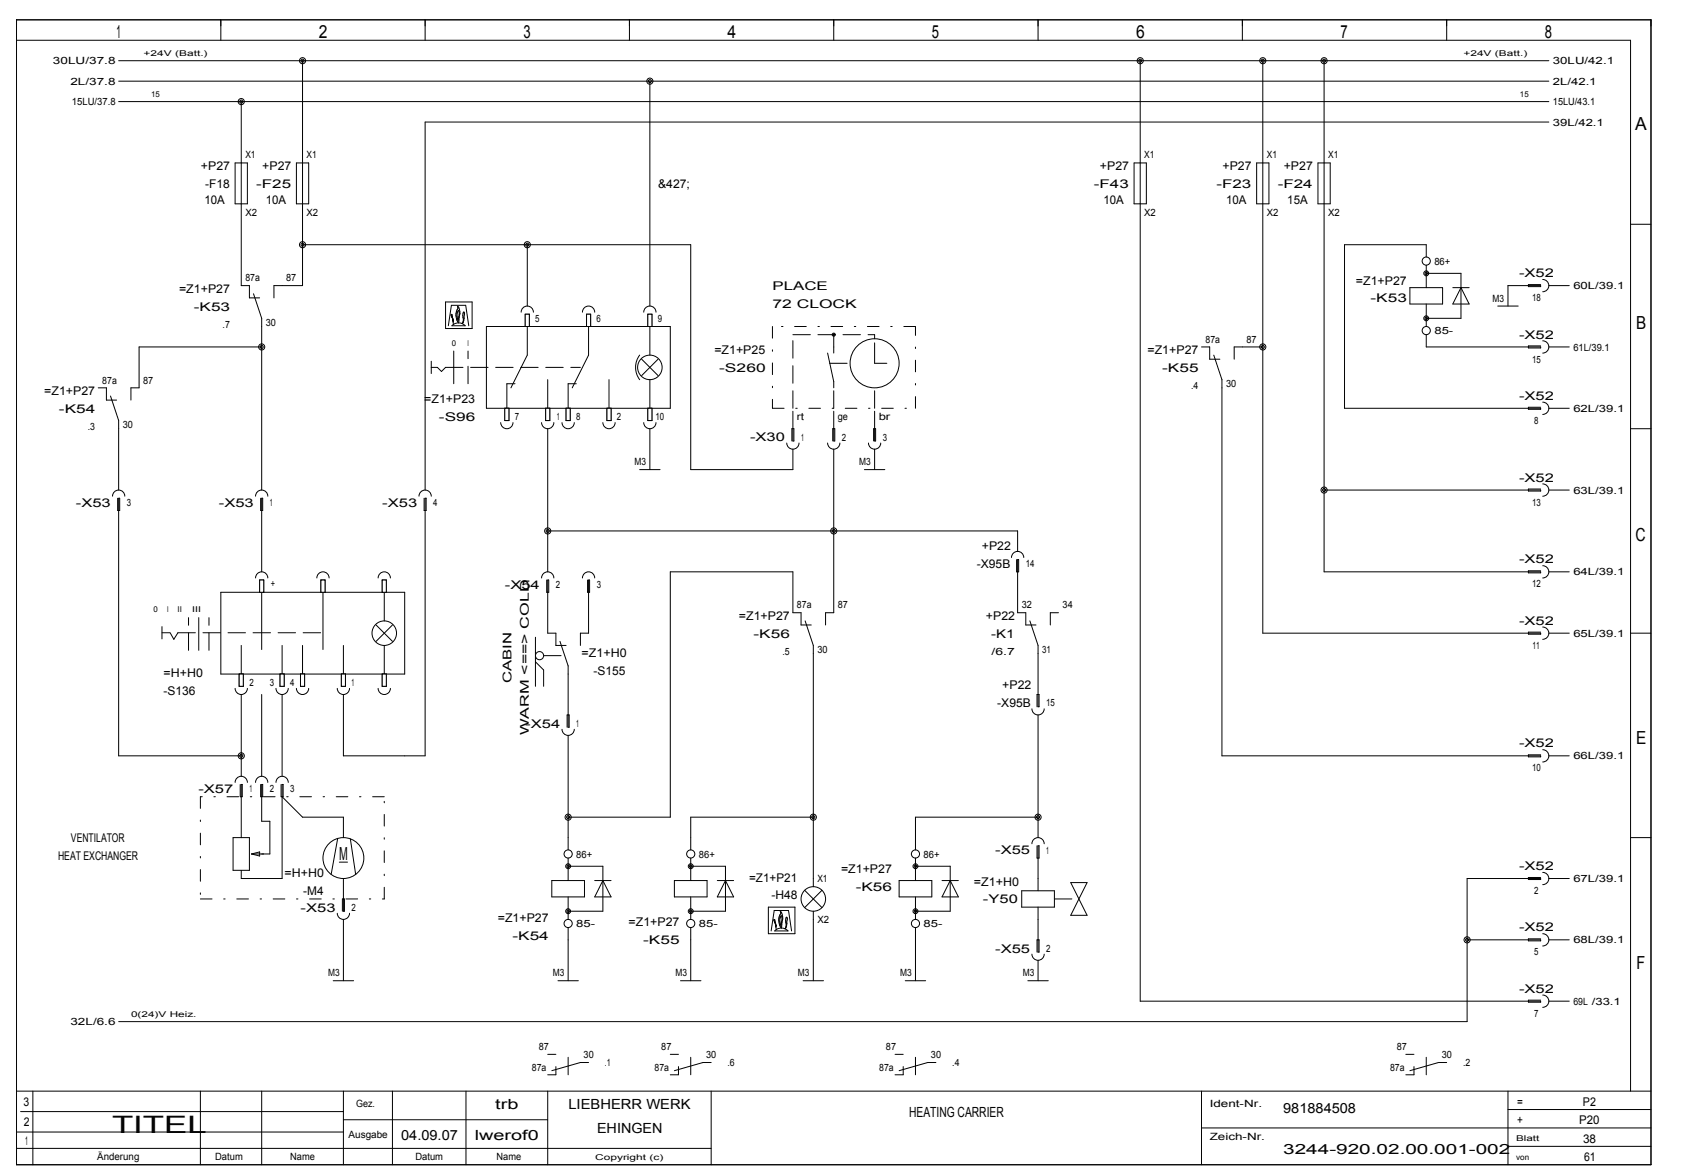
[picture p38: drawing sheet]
<svg xmlns="http://www.w3.org/2000/svg" width="408mm" height="284mm" viewBox="0 0 408 284" stroke-linecap="round" stroke-linejoin="round" font-family="sans-serif">
<defs><g id="words">
<text font-size="5.8" x="27.2" y="274.3">TITEL</text>
<g font-size="4.4">
<text x="28.2" y="9.3">1</text>
<text x="77.3" y="9.3">2</text>
<text x="126.8" y="9.3">3</text>
<text x="176.2" y="9.3">4</text>
<text x="225.8" y="9.3">5</text>
<text x="275.2" y="9.3">6</text>
<text x="324.8" y="9.3">7</text>
<text x="374.3" y="9.3">8</text>
<text x="396.2" y="31.6">A</text>
<text x="396.4" y="79.6">B</text>
<text x="396.2" y="131.1">C</text>
<text x="396.4" y="180.1">E</text>
<text x="82.2" y="208.3">M</text>
<text x="396.5" y="234.5">F</text>
</g>
<g font-size="3.4">
<text x="120" y="268.5">trb</text>
<text x="137.7" y="268.5">LIEBHERR WERK</text>
<text x="310.9" y="269.5">981884508</text>
<text x="97.2" y="275.9">04.09.07</text>
<text x="115" y="275.9">lwerof0</text>
<text x="144.6" y="274.4">EHINGEN</text>
<text x="220.3" y="270.4">HEATING CARRIER</text>
<text x="310.9" y="279.4">3244­920.02.00.001­002</text>
</g>
<g font-size="2.9">
<text x="48.7" y="41.2">+P27</text>
<text x="63.5" y="41.2">+P27</text>
<text x="266.5" y="41.2">+P27</text>
<text x="296.2" y="41.2">+P27</text>
<text x="311" y="41.2">+P27</text>
<text x="49.7" y="45.5">­F18</text>
<text x="62.1" y="45.5">­F25</text>
<text x="159.4" y="45.5">&amp;427;</text>
<text x="265" y="45.5">­F43</text>
<text x="294.7" y="45.5">­F23</text>
<text x="309.6" y="45.5">­F24</text>
<text x="49.5" y="49.5">10A</text>
<text x="64.4" y="49.5">10A</text>
<text x="267.3" y="49.5">10A</text>
<text x="297" y="49.5">10A</text>
<text x="311.9" y="49.5">15A</text>
<text x="43.4" y="70.9">=Z1+P27</text>
<text x="187.1" y="70.2">PLACE</text>
<text x="328.5" y="68.9">=Z1+P27</text>
<text x="368" y="67.1">­X52</text>
<text x="46.9" y="75.2">­K53</text>
<text x="187.1" y="74.5">72 CLOCK</text>
<text x="332.1" y="73.2">­K53</text>
<text x="368" y="82">­X52</text>
<text x="173.1" y="85.7">=Z1+P25</text>
<text x="278" y="85.7">=Z1+P27</text>
<text x="10.7" y="95.6">=Z1+P27</text>
<text x="174.2" y="90">­S260</text>
<text x="281.6" y="90">­K55</text>
<text x="14.3" y="99.9">­K54</text>
<text x="102.8" y="97.6">=Z1+P23</text>
<text x="106.3" y="101.9">­S96</text>
<text x="368" y="96.8">­X52</text>
<text x="181.7" y="106.9">­X30</text>
<text x="368" y="116.6">­X52</text>
<text x="18.4" y="122.7">­X53</text>
<text x="53" y="122.7">­X53</text>
<text x="92.6" y="122.7">­X53</text>
<text x="236.7" y="137.6">­X95B</text>
<text x="237.9" y="133.2">+P22</text>
<text x="368" y="136.4">­X52</text>
<text x="122.3" y="142.5">­X54</text>
<text x="179" y="150.1">=Z1+P27</text>
<text x="182.6" y="154.4">­K56</text>
<text x="238.9" y="150.1">+P22</text>
<text x="240.1" y="154.4">­K1</text>
<text x="368" y="151.3">­X52</text>
<text x="140.9" y="159">=Z1+H0</text>
<text x="39.6" y="163.9">=H+H0</text>
<text x="123.9" y="165.4" transform="rotate(-90 123.9 165.4)">CABIN</text>
<text x="143.8" y="163.3">­S155</text>
<text x="242.8" y="166.9">+P22</text>
<text x="39.6" y="168.3">­S136</text>
<text x="241.6" y="171.2">­X95B</text>
<text x="127.3" y="176.2">­X54</text>
<text x="128.1" y="178.1" transform="rotate(-90 128.1 178.1)">WARM &lt;==&gt; COLD</text>
<text x="368" y="181">­X52</text>
<text x="48.1" y="192">­X57</text>
<text x="17.2" y="203.9">VENTILATOR</text>
<text x="14.1" y="208.1">HEAT EXCHANGER</text>
<text x="241.1" y="206.9">­X55</text>
<text x="69" y="212.4">=H+H0</text>
<text x="181.5" y="213.4">=Z1+P21</text>
<text x="203.8" y="211.4">=Z1+P27</text>
<text x="207.3" y="215.8">­K56</text>
<text x="236" y="214.4">=Z1+H0</text>
<text x="368" y="210.7">­X52</text>
<text x="72.8" y="220.7">­X53</text>
<text x="73.5" y="216.8">­M4</text>
<text x="186.9" y="217.8">­H48</text>
<text x="238.2" y="218.7">­Y50</text>
<text x="120.6" y="223.3">=Z1+P27</text>
<text x="124.2" y="227.7">­K54</text>
<text x="152.3" y="224.3">=Z1+P27</text>
<text x="368" y="225.5">­X52</text>
<text x="155.8" y="228.6">­K55</text>
<text x="241.1" y="230.6">­X55</text>
<text x="368" y="240.4">­X52</text>
<text x="5.7" y="267.8">3</text>
<text x="367.6" y="267.8">=</text>
<text x="383.5" y="267.8">P2</text>
<text x="5.8" y="272.7">2</text>
<text x="367.6" y="272.2">+</text>
<text x="382.6" y="272.2">P20</text>
<text x="6.1" y="277.2">1</text>
<text x="383.5" y="276.7">38</text>
<text x="383.8" y="281.1">61</text>
</g>
<g font-size="2.4">
<text x="12.8" y="15.6">30LU/37.8</text>
<text x="376.2" y="15.6">30LU/42.1</text>
<text x="17.1" y="20.5">2L/37.8</text>
<text x="376.2" y="20.5">2L/42.1</text>
<text x="17.4" y="25.5">15LU/37.8</text>
<text x="376.2" y="25.5">15LU/43.1</text>
<text x="376.2" y="30.4">39L/42.1</text>
<text x="59.4" y="38.3">X1</text>
<text x="74.3" y="38.3">X1</text>
<text x="277.2" y="38.3">X1</text>
<text x="306.9" y="38.3">X1</text>
<text x="321.8" y="38.3">X1</text>
<text x="59.4" y="52.2">X2</text>
<text x="74.3" y="52.2">X2</text>
<text x="277.2" y="52.2">X2</text>
<text x="306.9" y="52.2">X2</text>
<text x="321.8" y="52.2">X2</text>
<text x="347.5" y="64.1">86+</text>
<text x="59.4" y="68.1">87a</text>
<text x="69.3" y="68.1">87</text>
<text x="381.2" y="70">60L/39.1</text>
<text x="129.7" y="77.9">5</text>
<text x="144.5" y="77.9">6</text>
<text x="159.4" y="77.9">9</text>
<text x="361.6" y="73">M3</text>
<text x="371.2" y="72.9">18</text>
<text x="53.9" y="79.3">.7</text>
<text x="64.4" y="78.9">30</text>
<text x="292.1" y="83">87a</text>
<text x="302" y="83">87</text>
<text x="347.5" y="80.9">85­</text>
<text x="371.2" y="87.8">15</text>
<text x="381.2" y="84.9">61L/39.1</text>
<text x="24.8" y="92.9">87a</text>
<text x="34.7" y="92.9">87</text>
<text x="288.6" y="94.2">.4</text>
<text x="297" y="93.8">30</text>
<text x="124.7" y="101.7">7</text>
<text x="134.9" y="101.7">1</text>
<text x="139.6" y="101.7">8</text>
<text x="149.5" y="101.7">2</text>
<text x="158.8" y="101.7">10</text>
<text x="193.1" y="101.7">rt</text>
<text x="203" y="101.7">ge</text>
<text x="212.9" y="101.7">br</text>
<text x="381.2" y="99.7">62L/39.1</text>
<text x="21.3" y="104.1">.3</text>
<text x="29.7" y="103.7">30</text>
<text x="194.1" y="106.7">1</text>
<text x="204" y="106.7">2</text>
<text x="213.9" y="106.7">3</text>
<text x="371.7" y="102.6">8</text>
<text x="153.7" y="112.6">M3</text>
<text x="208.2" y="112.6">M3</text>
<text x="381.2" y="119.5">63L/39.1</text>
<text x="30.7" y="122.5">3</text>
<text x="65.4" y="122.5">1</text>
<text x="105" y="122.5">4</text>
<text x="371.2" y="122.4">13</text>
<text x="248.5" y="137.3">14</text>
<text x="65.6" y="142.2">+</text>
<text x="134.7" y="142.3">2</text>
<text x="144.6" y="142.3">3</text>
<text x="371.2" y="142.2">12</text>
<text x="381.2" y="139.3">64L/39.1</text>
<text x="193.1" y="147.3">87a</text>
<text x="203" y="147.3">87</text>
<text x="247.5" y="147.3">32</text>
<text x="257.4" y="147.3">34</text>
<text x="381.2" y="154.2">65L/39.1</text>
<text x="189.6" y="158.5">.5</text>
<text x="198" y="158.1">30</text>
<text x="240.2" y="158.5">/6.7</text>
<text x="252.5" y="158.1">31</text>
<text x="371.3" y="157.1">11</text>
<text x="60.4" y="166.1">2</text>
<text x="65.4" y="166.1">3</text>
<text x="70.3" y="166.1">4</text>
<text x="85.2" y="166.1">1</text>
<text x="253.5" y="171">15</text>
<text x="139.6" y="176">1</text>
<text x="381.2" y="183.9">66L/39.1</text>
<text x="60.4" y="191.8">1</text>
<text x="65.4" y="191.8">2</text>
<text x="70.3" y="191.8">3</text>
<text x="371.2" y="186.8">10</text>
<text x="139.6" y="207.6">86+</text>
<text x="169.3" y="207.6">86+</text>
<text x="223.8" y="207.6">86+</text>
<text x="253.5" y="206.6">1</text>
<text x="198" y="213.6">X1</text>
<text x="381.2" y="213.6">67L/39.1</text>
<text x="85.2" y="220.5">2</text>
<text x="371.7" y="216.5">2</text>
<text x="139.6" y="224.5">85­</text>
<text x="169.3" y="224.5">85­</text>
<text x="198" y="223.5">X2</text>
<text x="223.8" y="224.5">85­</text>
<text x="253.5" y="230.4">2</text>
<text x="371.7" y="231.3">5</text>
<text x="381.2" y="228.4">68L/39.1</text>
<text x="79.5" y="236.3">M3</text>
<text x="133.9" y="236.3">M3</text>
<text x="163.6" y="236.3">M3</text>
<text x="193.3" y="236.3">M3</text>
<text x="218.1" y="236.3">M3</text>
<text x="247.8" y="236.3">M3</text>
<text x="381.2" y="243.3">69L /33.1</text>
<text x="17.1" y="248.2">32L/6.6</text>
<text x="371.7" y="246.2">7</text>
<text x="130.5" y="254.2">87</text>
<text x="141.4" y="256.2">30</text>
<text x="160.2" y="254.2">87</text>
<text x="171.1" y="256.2">30</text>
<text x="214.7" y="254.2">87</text>
<text x="225.5" y="256.2">30</text>
<text x="338.4" y="254.2">87</text>
<text x="349.3" y="256.2">30</text>
<text x="128.9" y="259.2">87a</text>
<text x="146.6" y="258.1">.1</text>
<text x="158.6" y="259.2">87a</text>
<text x="176.3" y="258.1">.6</text>
<text x="213" y="259.2">87a</text>
<text x="230.7" y="258.1">.4</text>
<text x="336.8" y="259.2">87a</text>
<text x="354.5" y="258.1">.2</text>
<text x="86.3" y="268">Gez.</text>
<text x="293.1" y="268">Ident­Nr.</text>
<text x="84.4" y="275.5">Ausgabe</text>
<text x="293.1" y="275.9">Zeich­Nr.</text>
<text x="23.5" y="280.9">Änderung</text>
<text x="52.1" y="280.9">Datum</text>
<text x="70.3" y="280.9">Name</text>
<text x="100.6" y="280.9">Datum</text>
<text x="120.3" y="280.9">Name</text>
</g>
<g font-size="1.9">
<text x="34.8" y="13.5">+24V (Batt.)</text>
<text x="354.6" y="13.5">+24V (Batt.)</text>
<text x="36.6" y="23.4">15</text>
<text x="368.3" y="23.4">15</text>
<text x="109.4" y="83.8">0</text>
<text x="113.3" y="83.8">I</text>
<text x="37.2" y="148.2">0</text>
<text x="40.5" y="148.2">I</text>
<text x="43" y="148.2">II</text>
<text x="46.6" y="148.2">III</text>
<text x="31.7" y="246.2">0(24)V Heiz.</text>
<text x="144.2" y="280.8">Copyright (c)</text>
<text x="367.3" y="280.8">von</text>
<text x="367.3" y="276.4">Blatt</text>
</g>
</g></defs>
<g fill="none" stroke="#000" stroke-width=".24">
<path d="M57 39.5h2.9v9.9h-2.9zM58.4 39.5v9.9M71.8 39.5h3v9.9h-3zM73.3 39.5v9.9M58.4 69.2h2v2.9h2.5M61.4 71.1l2 6v2M68.3 69.2h-1.9v2.9M362.9 74.1h4.9M373.3 68.9h-3v.5h3v-.2h-3M373.8 67.7a1.48 1.48 0 0 1 1.5 1.5 1.48 1.48 0 0 1-1.5 1.4M373.3 83.8h-3v.4h3v-.2h-3M373.3 98.6h-3v.5h3v-.2h-3"/>
<path d="M373.8 82.5a1.48 1.48 0 0 1 1.5 1.5 1.48 1.48 0 0 1-1.5 1.5M373.8 97.4a1.49 1.49 0 0 1 1.5 1.5 1.49 1.49 0 0 1-1.5 1.4M373.3 118.4h-3v.5h3v-.2h-3M373.8 117.2a1.48 1.48 0 0 1 1.5 1.5 1.48 1.48 0 0 1-1.5 1.4M61.9 120.1a1.49 1.49 0 0 1 1.5-1.4 1.49 1.49 0 0 1 1.5 1.4M61.9 139.9a1.49 1.49 0 0 1 1.5-1.4 1.49 1.49 0 0 1 1.5 1.4M63.2 120.6v3h.4v-3h-.2v3M76.8 139.9a1.49 1.49 0 0 1 1.5-1.4 1.49 1.49 0 0 1 1.4 1.4M91.6 139.9a1.48 1.48 0 0 1 1.5-1.4 1.48 1.48 0 0 1 1.5 1.4M373.3 138.2h-3v.5h3v-.2h-3M373.8 137a1.49 1.49 0 0 1 1.5 1.5 1.49 1.49 0 0 1-1.5 1.4M39.2 151.7v3"/>
<path d="M41.2 153.2l.9 1.6 1-1.6M48.2 149.5v8M53.5 143.4h44.6v19.8h-44.6zM58.4 156.3v6.9M62.9 143.4v-3h1v3M63.4 143.4v13.9M68.3 156.3v6.9M73.3 156.3v6.9M78.2 143.4v13.9M83.2 156.3v6.9M91.1 151.3l4 4M93.1 143.4v6.9"/>
<path d="M93.1 156.3v6.9M95.1 151.3l-4 4M373.3 153.1h-3v.4h3v-.2h-3M373.8 151.8a1.49 1.49 0 0 1 1.5 1.5 1.49 1.49 0 0 1-1.5 1.5M57 166.7a1.49 1.49 0 0 0 1.5 1.5 1.49 1.49 0 0 0 1.4-1.5M66.9 166.7a1.49 1.49 0 0 0 1.5 1.5 1.49 1.49 0 0 0 1.4-1.5M71.8 166.7a1.49 1.49 0 0 0 1.5 1.5 1.49 1.49 0 0 0 1.5-1.5M81.7 166.7a1.49 1.49 0 0 0 1.5 1.5 1.49 1.49 0 0 0 1.5-1.5M91.6 166.7a1.48 1.48 0 0 0 1.5 1.5 1.48 1.48 0 0 0 1.5-1.5M373.3 182.8h-3v.4h3v-.2h-3M373.8 181.5a1.48 1.48 0 0 1 1.5 1.5 1.48 1.48 0 0 1-1.5 1.5M373.3 242.2h-3v.4h3v-.2h-3"/>
<path d="M373.8 240.9a1.49 1.49 0 0 1 1.5 1.5 1.49 1.49 0 0 1-1.5 1.5"/>
<circle cx="93.1" cy="153.3" r="2.97"/>
</g>
<path d="M39.2 153.2h1.9M43.1 153.2h35.1M45.7 157.5v-8M50.6 157.5v-8" fill="none" stroke="#000" stroke-width=".24" stroke-dasharray="4.2 1.8"/>
<path d="M62.9 140.4h1v3h-1z" fill-rule="evenodd" fill="#fff" stroke="#000" stroke-width=".24"/>
<path d="M72.8 163.2h1v3h-1z" fill="none" stroke="#000" stroke-width=".24"/>
<path d="M72.8 163.2h1v3h-1z" fill-rule="evenodd" fill="#fff" stroke="#000" stroke-width=".24"/>
<path d="M58 163.2h.9v3h-.9z" fill="none" stroke="#000" stroke-width=".24"/>
<path d="M58 163.2h.9v3h-.9z" fill-rule="evenodd" fill="#fff" stroke="#000" stroke-width=".24"/>
<path d="M82.7 163.2h1v3h-1z" fill="none" stroke="#000" stroke-width=".24"/>
<path d="M82.7 163.2h1v3h-1z" fill-rule="evenodd" fill="#fff" stroke="#000" stroke-width=".24"/>
<path d="M77.8 140.4h.9v3h-.9z" fill="none" stroke="#000" stroke-width=".24"/>
<path d="M77.8 140.4h.9v3h-.9z" fill-rule="evenodd" fill="#fff" stroke="#000" stroke-width=".24"/>
<path d="M92.6 140.4h1v3h-1z" fill="none" stroke="#000" stroke-width=".24"/>
<path d="M92.6 140.4h1v3h-1z" fill-rule="evenodd" fill="#fff" stroke="#000" stroke-width=".24"/>
<path d="M92.6 163.2h1v3h-1z" fill="none" stroke="#000" stroke-width=".24"/>
<path d="M92.6 163.2h1v3h-1z" fill-rule="evenodd" fill="#fff" stroke="#000" stroke-width=".24"/>
<path d="M67.9 163.2h.9v3h-.9z" fill="none" stroke="#000" stroke-width=".24"/>
<path d="M67.9 163.2h.9v3h-.9z" fill-rule="evenodd" fill="#fff" stroke="#000" stroke-width=".24"/>
<g fill="none" stroke="#000" stroke-width=".24">
<path d="M304.5 39.5h2.9v9.9h-2.9zM305.9 39.5v9.9M319.3 39.5h3v9.9h-3zM320.8 39.5v9.9M345.5 59.3v2.9M117.8 79.1h44.6v19.8h-44.6zM126.3 75.6a1.48 1.48 0 0 1 1.4-1.5 1.48 1.48 0 0 1 1.5 1.5M127.3 79.1v-3h.9v3M127.8 79.1v6.9l-4 7.9M141.1 75.6a1.49 1.49 0 0 1 1.5-1.5 1.49 1.49 0 0 1 1.5 1.5M142.6 79.1v6.9l-4 7.9M156 75.6a1.49 1.49 0 0 1 1.4-1.5 1.49 1.49 0 0 1 1.5 1.5"/>
<path d="M157.5 79.1v6.9M341.6 69.6h7.9v4h-7.9zM345.5 64.2v5.4M345.5 73.6v5.5M345.5 66.2h8.5v10.9h-8.5M352 69.6h3.9M354 69.6l1.9 4h-3.9zM23.8 93.9h2v3h2.5M26.8 95.9l2 5.9v2M33.7 93.9h-2v3M104.5 87.5v2.9M109.9 85v7.9"/>
<path d="M124.8 92.9h-2v6M132.7 91.9v7M139.6 92.9h-1.9v6M147.6 91.9v7M155 86a4.9 4.9 0 0 0 0 5.9M155.5 87l3.9 3.9M157.5 91.9v7M159.4 87l-3.9 3.9M291.1 84h2v3h2.5M294.1 86l2 5.9v2M301 84h-2v3M345.5 81v3"/>
<path d="M121.3 102.3a1.48 1.48 0 0 0 1.5 1.5 1.48 1.48 0 0 0 1.5-1.5M131.2 102.3a1.49 1.49 0 0 0 1.5 1.5 1.49 1.49 0 0 0 1.5-1.5M136.2 102.3a1.49 1.49 0 0 0 1.4 1.5 1.49 1.49 0 0 0 1.5-1.5M146.1 102.3a1.48 1.48 0 0 0 1.4 1.5 1.48 1.48 0 0 0 1.5-1.5M156 102.3a1.49 1.49 0 0 0 1.4 1.5 1.49 1.49 0 0 0 1.5-1.5M27.3 120.1a1.49 1.49 0 0 1 1.4-1.4 1.49 1.49 0 0 1 1.5 1.4M28.5 120.6v3h.5v-3h-.2v3M245.1 135a1.48 1.48 0 0 1 1.4-1.5 1.48 1.48 0 0 1 1.5 1.5M246.3 135.5v3h.5v-3h-.2v3M192.1 148.4h2v2.9h2.5M195.1 150.3l1.9 6v2M202 148.4h-2v2.9"/>
<path d="M246.6 148.4h1.9v2.9h2.5M249.5 150.3l2 6v2M256.5 148.4h-2v2.9M250 171.6a1.48 1.48 0 0 0 1.5 1.5 1.48 1.48 0 0 0 1.5-1.5M251.5 168.2v2.9h.2v-2.9h-.4v2.9M57 189.4a1.49 1.49 0 0 1 1.5-1.4 1.49 1.49 0 0 1 1.4 1.4M58.2 189.9v3h.5v-3h-.3v3M61.9 189.4a1.49 1.49 0 0 1 1.5-1.4 1.49 1.49 0 0 1 1.5 1.4M63.2 189.9v3h.4v-3h-.2v3M66.9 189.4a1.49 1.49 0 0 1 1.5-1.4 1.49 1.49 0 0 1 1.4 1.4M68.1 189.9v3h.5v-3h-.3v3M56.5 202.8h3.9v7.9h-3.9z"/>
<path d="M60.9 206.8h3M60.9 206.8l2-.5v1zM81.8 203l-1.6 8.7M82.2 208.7h2M83.2 217.7v2.9h.2v-2.9h-.4v2.9M84.9 203.1l1.3 8.6M163.4 213.2h7.9v4h-7.9zM167.4 209.7h8.4v10.9h-8.4M167.4 202.8v3M167.4 207.8v5.4M167.4 217.2v5.4M173.8 213.2h3.9"/>
<path d="M175.8 213.2l1.9 4h-3.9zM186.2 219.6h6.4v6.5h-6.4zM195 215.6l4.1 4.1M197 212.7v2M199.1 215.6l-4.1 4.1M217.8 213.2h8v4h-8zM221.8 209.7h8.4v10.9h-8.4M221.8 202.8v3M221.8 207.8v5.4M221.8 217.2v5.4M228.2 213.2h4M230.2 213.2l2 4h-4z"/>
<path d="M247.5 215.7h8v3.9h-8zM250 204.3a1.48 1.48 0 0 1 1.5-1.5 1.48 1.48 0 0 1 1.5 1.5M251.3 204.8v3h.4v-3h-.2v3M251.5 212.7v3M251.5 219.6v3M259.4 213.7h4l-4 7.9h4zM80.7 237.5h5M81.7 221.1a1.49 1.49 0 0 0 1.5 1.5 1.49 1.49 0 0 0 1.5-1.5M164.9 237.5h4.9M167.4 224.6v3M194.6 237.5h4.9M197 220.6v2"/>
<path d="M219.3 237.5h5M221.8 224.6v3M249 237.5h5M250 231a1.48 1.48 0 0 0 1.5 1.5 1.48 1.48 0 0 0 1.5-1.5M251.5 227.6v2.9h.2v-2.9h-.4v2.9"/>
<circle cx="73.3" cy="14.7" r=".74"/>
<circle cx="73.3" cy="14.7" r=".37"/>
<circle cx="305.9" cy="14.7" r=".37"/>
<circle cx="305.9" cy="14.7" r=".74"/>
<circle cx="320.8" cy="14.7" r=".37"/>
<circle cx="320.8" cy="14.7" r=".74"/>
<circle cx="58.4" cy="24.6" r=".74"/>
<circle cx="58.4" cy="24.6" r=".37"/>
<circle cx="73.3" cy="59.2" r=".74"/>
<circle cx="73.3" cy="59.3" r=".37"/>
<circle cx="345.5" cy="63.2" r=".99"/>
<circle cx="345.5" cy="77.1" r=".59"/>
<circle cx="345.5" cy="66.2" r=".3"/>
<circle cx="345.5" cy="66.2" r=".59"/>
<circle cx="345.5" cy="77.1" r=".3"/>
<circle cx="63.4" cy="84" r=".74"/>
<circle cx="63.4" cy="84" r=".37"/>
<circle cx="157.4" cy="88.9" r="2.97"/>
<circle cx="305.9" cy="84" r=".37"/>
<circle cx="305.9" cy="84" r=".74"/>
<circle cx="345.5" cy="80" r=".99"/>
<circle cx="320.8" cy="118.6" r=".74"/>
<circle cx="320.8" cy="118.7" r=".37"/>
<circle cx="202" cy="128.5" r=".74"/>
<circle cx="202" cy="128.6" r=".37"/>
<circle cx="58.4" cy="183" r=".74"/>
<circle cx="58.4" cy="183" r=".37"/>
<circle cx="197" cy="197.8" r=".74"/>
<circle cx="197" cy="197.9" r=".37"/>
<circle cx="251.5" cy="197.9" r=".37"/>
<circle cx="251.5" cy="197.8" r=".74"/>
<circle cx="83.2" cy="207.8" r="5"/>
<circle cx="167.3" cy="206.8" r=".99"/>
<circle cx="167.3" cy="209.7" r=".59"/>
<circle cx="167.3" cy="209.7" r=".3"/>
<circle cx="197" cy="217.6" r="2.97"/>
<circle cx="221.8" cy="206.8" r=".99"/>
<circle cx="221.8" cy="209.7" r=".59"/>
<circle cx="221.8" cy="209.7" r=".3"/>
<circle cx="167.3" cy="223.6" r=".99"/>
<circle cx="167.3" cy="220.6" r=".59"/>
<circle cx="167.3" cy="220.6" r=".3"/>
<circle cx="221.8" cy="223.6" r=".99"/>
<circle cx="221.8" cy="220.6" r=".59"/>
<circle cx="221.8" cy="220.6" r=".3"/>
<circle cx="355.4" cy="227.5" r=".74"/>
<circle cx="355.4" cy="227.6" r=".37"/>
</g>
<path d="M104.5 89h1.5M106 89l1 .9M107 89.9l.9-.9M107.9 89h32.7M113.4 92.9v-7.9M255.5 217.7h5.9" fill="none" stroke="#000" stroke-width=".24" stroke-dasharray="4.2 1.8"/>
<path d="M127.3 76.1h.9v3h-.9z" fill-rule="evenodd" fill="#fff" stroke="#000" stroke-width=".24"/>
<path d="M137.2 98.9h.9v2.9h-.9z" fill="none" stroke="#000" stroke-width=".24"/>
<path d="M137.2 98.9h.9v2.9h-.9z" fill-rule="evenodd" fill="#fff" stroke="#000" stroke-width=".24"/>
<path d="M122.3 98.9h1v2.9h-1z" fill="none" stroke="#000" stroke-width=".24"/>
<path d="M122.3 98.9h1v2.9h-1z" fill-rule="evenodd" fill="#fff" stroke="#000" stroke-width=".24"/>
<path d="M147.1 98.9h.9v2.9h-.9z" fill="none" stroke="#000" stroke-width=".24"/>
<path d="M147.1 98.9h.9v2.9h-.9z" fill-rule="evenodd" fill="#fff" stroke="#000" stroke-width=".24"/>
<path d="M142.1 76.1h1v3h-1z" fill="none" stroke="#000" stroke-width=".24"/>
<path d="M142.1 76.1h1v3h-1z" fill-rule="evenodd" fill="#fff" stroke="#000" stroke-width=".24"/>
<path d="M157 76.1h.9v3h-.9z" fill="none" stroke="#000" stroke-width=".24"/>
<path d="M157 76.1h.9v3h-.9z" fill-rule="evenodd" fill="#fff" stroke="#000" stroke-width=".24"/>
<path d="M157 98.9h.9v2.9h-.9z" fill="none" stroke="#000" stroke-width=".24"/>
<path d="M157 98.9h.9v2.9h-.9z" fill-rule="evenodd" fill="#fff" stroke="#000" stroke-width=".24"/>
<path d="M132.2 98.9h1v2.9h-1z" fill="none" stroke="#000" stroke-width=".24"/>
<path d="M132.2 98.9h1v2.9h-1z" fill-rule="evenodd" fill="#fff" stroke="#000" stroke-width=".24"/>
<g fill="none" stroke="#000" stroke-width=".24">
<path d="M4 4.8h396v277.2h-396zM4 9.8h391.1v254.4M28.8 19.7h346.5M28.8 14.7h346.5M53.5 4.8v5M73.3 14.7v24.8M103 4.8v5M152.5 4.8v5M157.5 19.7v54.4M202 4.8v5M251.5 4.8v5M276.3 14.7v227.7h94"/>
<path d="M301 4.8v5M305.9 14.7v24.8M320.8 14.7v24.8M350.5 4.8v5M28.8 24.6h346.5M58.4 24.6v14.9M274.8 39.5h2.9v9.9h-2.9zM375.3 29.6h-272.3v89.1M58.4 49.4v19.8M73.3 59.3h94.1v54.4h24.7v-4.9M73.3 49.4v19.8h-5M127.8 59.3v14.8"/>
<path d="M305.9 49.4v103.9h64.4M320.8 49.4v89.1h49.5M345.5 59.3h-19.8v39.6h44.6M395.1 54.3h4.9M63.4 79.1v39.6M107.9 73.1h6.5v6.4h-6.5zM108.6 78.9l.8-5h3.4l.8 5M109.3 76.1v.3M109.3 76.4l.5 1.2M109.4 76.1h.1M109.4 76.1h-.1M109.4 76.1l.1 .1"/>
<path d="M109.4 76.1l-.1 .2M109.5 78.9a2.19 2.19 0 0 1 3.2 0zM109.5 76.2l.3 1.3M109.5 76.2l-.2 .2M109.5 76.4l-.1 .1M109.5 76.5v.3M109.6 76.7l-.1 .1M109.6 76.8l-.1 .1M109.6 77h.1M109.7 77.1h-.1M109.7 77.2h.1M109.7 77.3h.1"/>
<path d="M109.8 77.6l.1 1M109.8 77.4h-.1M109.8 77.4l-.1 .1M109.8 77.5v.4M109.8 77.7h.1M109.8 77.5l-.1 .1M109.8 77.6h.1M110.8 74.1a3.2 3.2 0 0 1 .4 3.2l-.1 .9a3 3 0 0 1-.4-3.1l.3-.6zM111.1 75.1l.2 .7-.3 1.8a2.67 2.67 0 0 1 .1-2.5zM112.3 75.6l.2 .5-.1 1.4-.4 .9 .2-.7-.1-1.3zM112.4 77v.1M370.3 69.2h-4.9v4.9"/>
<path d="M375.3 69.2h4.9M63.4 84h-29.7v9.9M200.5 85.5l1.5 6.9v1.5M202 84v1.5M211.9 83v5h3M296.1 93.9v89.1h74.2M301 84h4.9M345.5 84h24.8M375.3 98.9h4.9M375.3 84h4.9M28.8 103.8v14.9M132.7 103.8v34.7"/>
<path d="M155 113.7h4.9M157.5 103.8v9.9M190.6 107.3a1.48 1.48 0 0 0 1.5 1.5 1.48 1.48 0 0 0 1.5-1.5M192.1 103.8v3h.2v-3h-.4v3M200.5 107.3a1.49 1.49 0 0 0 1.5 1.5 1.49 1.49 0 0 0 1.5-1.5M202 103.8v3h.2v-3h-.4v3M202 108.8v39.6M209.4 113.7h5M210.4 107.3a1.48 1.48 0 0 0 1.5 1.5 1.48 1.48 0 0 0 1.5-1.5M211.9 103.8v3h.2v-3h-.4v3M211.9 108.8v4.9M320.8 118.7h49.5"/>
<path d="M375.3 118.7h4.9M395.1 103.8h4.9M28.8 123.6v59.4h29.6M63.4 123.6v14.9M101.5 120.1a1.49 1.49 0 0 1 1.5-1.4 1.49 1.49 0 0 1 1.5 1.4M102.8 120.6v3h.4v-3h-.2v62.4h-19.8v-14.8M131.2 139.9a1.49 1.49 0 0 1 1.5-1.4 1.49 1.49 0 0 1 1.5 1.4M132.7 128.6h113.9v4.9M141.1 139.9a1.49 1.49 0 0 1 1.5-1.4 1.49 1.49 0 0 1 1.5 1.4M246.6 138.5v9.9M375.3 138.5h4.9M129.7 154.3v11.9"/>
<path d="M132.5 140.4v3h.4v-3h-.2v12.9h2v3h2.5M135.7 155.3l2 5.9v14.9h.2v-3h-.5v3M142.4 140.4v3h.4v-3h-.2v12.9h-2v3M192.1 148.4v-9.9h-29.7v59.4h-24.7M197 158.3v54.4M251.5 158.3v9.9M375.3 153.3h4.9M395.1 153.3h4.9M58.4 168.2v19.8M63.4 168.2v19.8M68.3 168.2v19.8M129.7 160.2l2 2v4"/>
<path d="M136.2 176.6a1.49 1.49 0 0 0 1.4 1.5 1.49 1.49 0 0 0 1.5-1.5M137.7 178.1v27.7M251.5 173.1v29.7M58.4 192.9v9.9M63.4 192.9v5.9h2v8h-2M197 197.9h-29.6v4.9M251.5 197.9h-29.7v4.9M375.3 183h4.9M83.2 202.8v-4.9h-9.9l-5-5v19.8h-9.9v-2M83.2 212.7v5M133.7 213.2h7.9v4h-7.9zM137.7 207.8v5.4"/>
<path d="M137.7 217.2v5.4M137.7 209.7h8.4v10.9h-8.4M144.1 213.2h3.9M146.1 213.2l1.9 4h-3.9zM251.5 207.8v4.9M373.3 212.5h-3v.4h3v-.2h-17.8v34.7h-326.7M373.8 211.2a1.49 1.49 0 0 1 1.5 1.5 1.49 1.49 0 0 1-1.5 1.5M375.3 212.7h4.9M395.1 202.8h4.9M83.2 222.6v14.9M135.2 237.5h4.9M137.7 224.6v12.9"/>
<path d="M167.4 227.6v9.9M186.8 225.4l.8-5h3.4l.8 5M187.5 222.9l.2 .4M187.6 222.6l-.1 .3M187.6 222.6l.1 .1M187.6 222.6l-.1 .2M187.7 223.2v.1M187.7 225.4a2.19 2.19 0 0 1 3.2 0zM187.7 222.7l.3 1.3M187.7 223.3l.3 .8M187.7 222.7l-.2 .2M187.7 222.9l-.1 .1"/>
<path d="M187.8 223l-.1 .2 .1 .1M187.8 223.2h-.1M187.9 223.5h-.1M187.9 223.6h-.1M187.9 224l.1 .4v-.4M187.9 223.7h.1M188 223.8h-.1M188 224.1l.1 1M188 223.9h-.1M188 224.2h.1M188 224.2v.1M188 224.1h.1"/>
<path d="M189.1 220.6a3.2 3.2 0 0 1 .3 3.2l-.1 .9a3 3 0 0 1-.4-3.1l.3-.5zM189.3 221.7l.2 .6-.3 1.8a2.67 2.67 0 0 1 .1-2.4zM190.5 222.1l.3 .5-.2 1.4-.4 .9 .3-.7-.2-1.3zM190.6 223.5v.1M197 222.6v14.9M221.8 227.6v9.9M251.5 222.6v5M251.5 232.5v5M373.3 227.3h-3v.5h3v-.2h-17.8M373.8 226.1a1.49 1.49 0 0 1 1.5 1.5 1.49 1.49 0 0 1-1.5 1.4M375.3 227.6h4.9M132.7 255.3h2"/>
<path d="M134.7 258.2v2h-2M142.6 257.3h-2l-6.9 1.9M162.4 255.3h2M164.4 258.2v2h-2M172.3 257.3h-2l-6.9 1.9M216.8 255.3h2M218.8 258.2v2h-2M226.8 257.3h-2l-7 1.9M340.6 255.3h2M342.6 258.2v2h-2M350.5 257.3h-2l-6.9 1.9M375.3 242.4h4.9"/>
<path d="M4 278h168.3M4 274.1h79.2M4 264.2h396M5 269.1h78.2M8 264.2v17.8M48.5 264.2v17.8M63.4 264.2v17.8M83.2 264.2v17.8M83.2 271.1h49.5M95.1 264.2v17.8M112.9 264.2v17.8M132.7 264.2v17.8"/>
<path d="M172.3 264.2v17.8M291.1 264.2v17.8M291.1 273.1h108.9M365.4 264.2v17.8M365.4 277.5h34.6M365.4 268.6h34.6"/>
<circle cx="157.4" cy="19.6" r=".74"/>
<circle cx="157.4" cy="19.7" r=".37"/>
<circle cx="276.2" cy="14.7" r=".74"/>
<circle cx="276.2" cy="14.7" r=".37"/>
<circle cx="127.7" cy="59.2" r=".74"/>
<circle cx="127.7" cy="59.3" r=".37"/>
<circle cx="202" cy="81" r=".37"/>
<circle cx="202" cy="81" r=".19"/>
<circle cx="211.9" cy="88" r="5.9"/>
<circle cx="132.7" cy="128.5" r=".74"/>
<circle cx="132.7" cy="128.6" r=".37"/>
<circle cx="130.7" cy="158.7" r=".99"/>
<circle cx="137.6" cy="197.8" r=".74"/>
<circle cx="137.6" cy="197.9" r=".37"/>
<circle cx="137.6" cy="206.8" r=".99"/>
<circle cx="137.6" cy="209.7" r=".59"/>
<circle cx="137.6" cy="209.7" r=".3"/>
<circle cx="137.6" cy="223.6" r=".99"/>
<circle cx="137.6" cy="220.6" r=".59"/>
<circle cx="137.6" cy="220.6" r=".3"/>
</g>
<path d="M187.1 79.1v19.8M221.8 79.1h-34.7M187.1 98.9h34.7M221.8 98.9v-19.8M48.5 192.9v24.8M93.1 192.9h-44.6M48.5 217.7h44.6M93.1 217.7v-24.8" fill="none" stroke="#000" stroke-width=".24" stroke-dasharray="2.8 2.8 .4 2.8"/>
<g fill="none" stroke="#000" stroke-width=".24" stroke-dasharray="4.2 1.8">
<path d="M192.1 98.9v-17.9M192.1 81h19.8M201 88h5M202 98.9v-5M202 84v-3M211.9 98.9v-5M211.9 82v-1M192.1 103.8v-4.9M202 103.8v-4.9M211.9 103.8v-4.9M131.7 158.7h5M137.7 260.2v-5.9"/>
<path d="M167.4 260.2v-5.9M221.8 260.2v-5.9M345.5 260.2v-5.9"/>
</g>
<use href="#words"/>
</svg>
